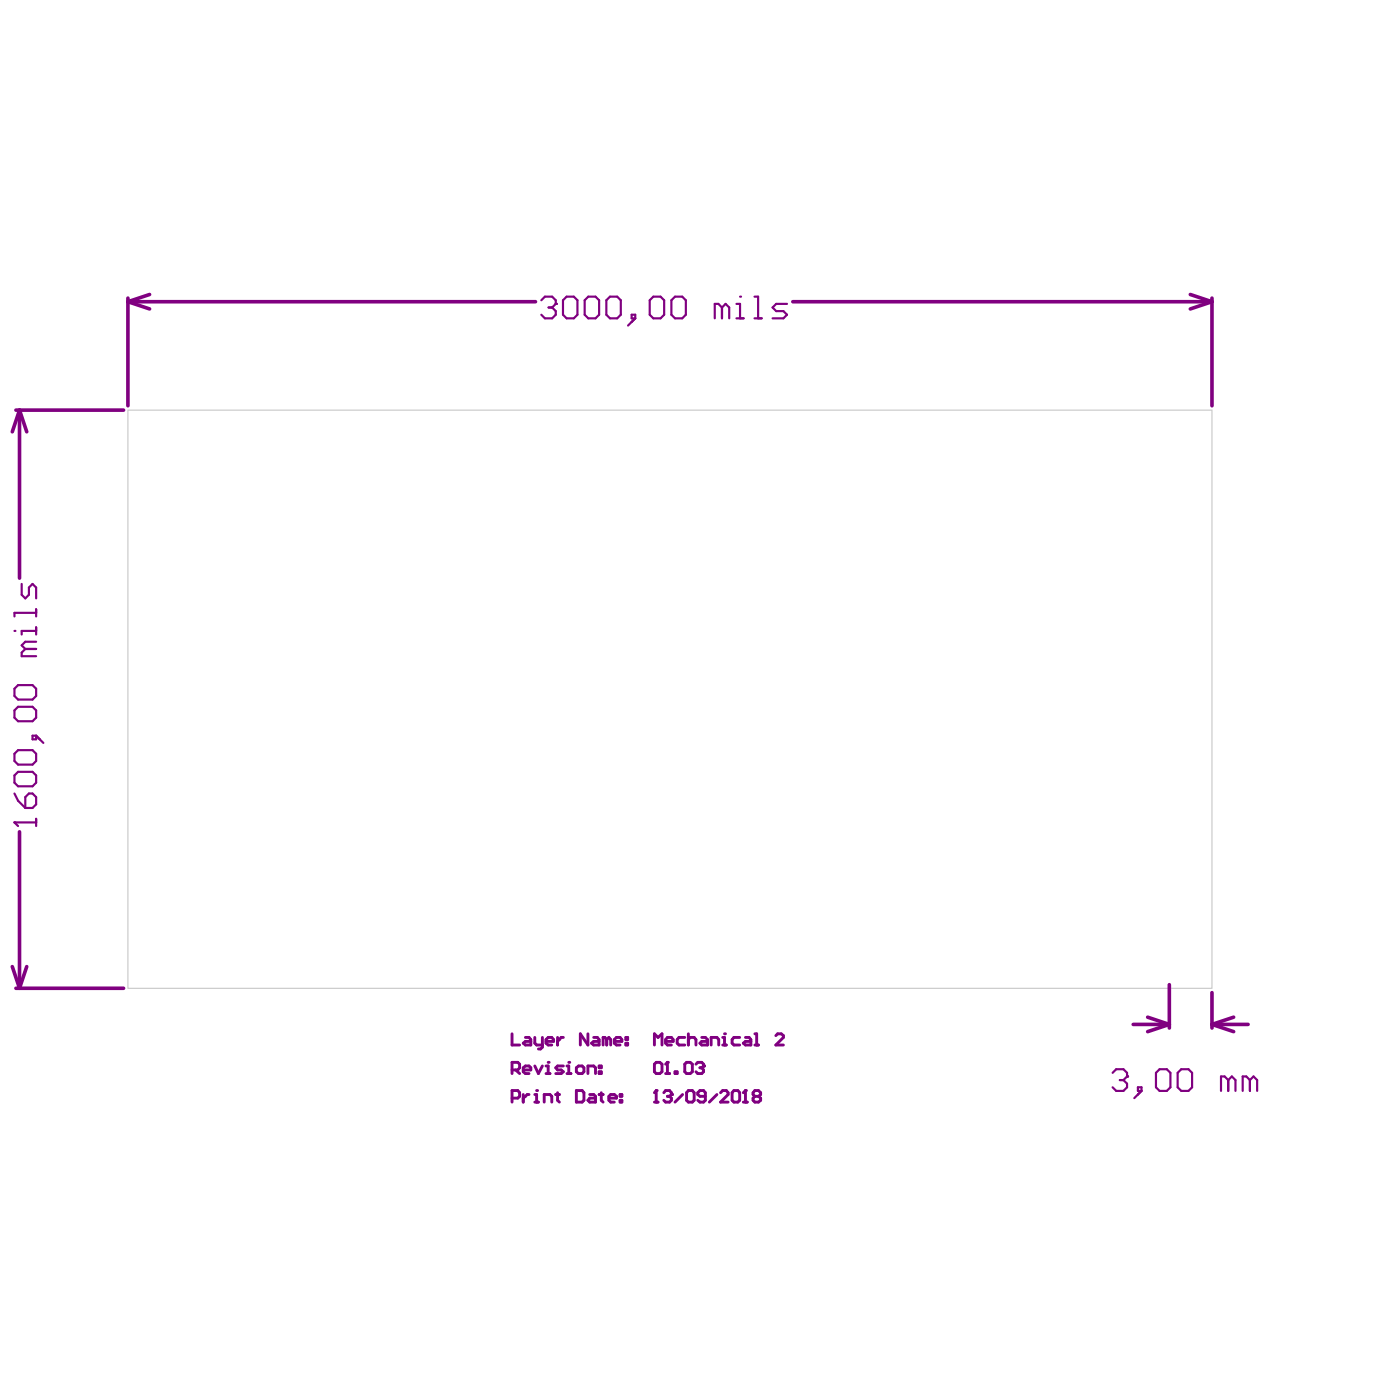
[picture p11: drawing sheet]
<svg xmlns="http://www.w3.org/2000/svg" width="96mm" height="96mm" viewBox="0 0 96 96" stroke-linecap="round" stroke-linejoin="round" font-family="sans-serif">
<path d="M8.8 28.1h74.3v39.6h-74.3z" fill="none" stroke="#c0c0c0" stroke-width=".07"/>
<g fill="none" stroke="#800080" stroke-width=".25">
<path d="M1.1 28.1h7.4M1.3 28.1l-.5 1.5M1.3 28.1v11.5M1.3 28.1l.5 1.5M8.8 20.4v7.4M8.8 20.7l1.5 .5M8.8 20.7h27.9M10.3 20.2l-1.5 .5M54.3 20.7h28.8M81.6 20.2l1.5 .5M83.1 20.4v7.4M83.1 20.7l-1.5 .5"/>
<path d="M1.3 57v10.7M.8 66.3l.5 1.4M1.1 67.7h7.4M1.8 66.3l-.5 1.4M77.7 70.2h2.4M78.7 69.7l1.4 .5M80.1 67.5v3M80.1 70.2l-1.4 .5M83.1 70.2l1.5 .5M83.1 68v2.5M83.1 70.2h2.4M84.6 69.7l-1.5 .5"/>
</g>
<g fill="none" stroke="#800080" stroke-width=".15">
<path d="M37.1 20.6l.2-.3h.5l.3 .3v.2M37.6 21.1h.2M37.8 21.1l.3 .2v.3l-.3 .2h-.5l-.2-.2M38.1 20.8h.1M38.1 20.8l-.3 .3M38.8 20.3h.5l.3 .3v1l-.3 .2h-.5l-.2-.2v-1zM40.3 20.3h.5l.3 .3v1l-.3 .2h-.5l-.2-.2v-1zM41.8 20.3h.5l.2 .3v1l-.2 .2h-.5l-.2-.2v-1zM43.3 21.6h.2v.2h-.2zM43.5 21.8l-.5 .5M44.8 20.3h.5l.2 .3v1l-.2 .2h-.5l-.3-.2v-1zM46.3 20.3h.5l.2 .3v1l-.2 .2h-.5l-.3-.2v-1z"/>
<path d="M49.5 21.1l-.3-.3h-.2v1M49.5 21.1v.7M49.5 21.1l.2-.3 .3 .3v.7M50.5 21.8h.5M50.5 20.8h.2v1M50.7 20.3h.1M51.7 20.3h.3v1.5M51.7 21.8h.5M53.9 20.8h-.7l-.2 .3 .2 .2h.5l.2 .3-.2 .2h-.7M1 56.4h.1M1 43.2h.1M1 47.2l.2-.2h1l.3 .2v.5l-.3 .2h-1l-.2-.2z"/>
<path d="M1 48.7l.2-.3h1l.3 .3v.5l-.3 .2h-1l-.2-.2zM1 53.1l.2-.2h1l.3 .2v.5l-.3 .3h-1l-.2-.3zM1 56.4h1.5M1 56.4l.2 .2M1 54.4l.2 .5 .5 .5M1.2 51.4h1l.3 .3v.5l-.3 .2h-1l-.2-.2v-.5zM1.5 40v.8l.2 .2 .3-.2v-.5l.2-.3 .3 .3v.7M1.7 54.6l.3-.2h.2l.3 .2v.5l-.3 .3h-.5zM1.7 44.5l-.2 .2v.3h1M1.7 44.5h.8M2.2 50.4h.3v.3h-.3zM2.5 41.8v.5"/>
<path d="M2.5 43v.5M2.5 56.1v.5M2.5 42h-1.5v.3M2.5 50.4l.5 .5M2.5 43.2h-1v.3M2.5 44h-.8l-.2 .2 .2 .3M76.3 73.5l.2-.2h.5l.2 .2v.3M76.8 74h.2M77 74l.2 .3v.2l-.2 .3h-.5l-.2-.3M77.2 73.8h.1M77.2 73.8l-.2 .2M78 74.5h.2v.3h-.2z"/>
<path d="M78.2 74.8l-.5 .5M79.5 73.3h.5l.2 .2v1l-.2 .3h-.5l-.3-.3v-1zM81 73.3h.5l.2 .2v1l-.2 .3h-.5l-.3-.3v-1zM84.2 74l-.3-.2h-.2v1M84.2 74v.8M84.2 74l.2-.2 .3 .2v.8M85.7 74l-.3-.2h-.2v1M85.7 74v.8M85.7 74l.2-.2 .3 .2v.8"/>
</g>
<g fill="none" stroke="#800080" stroke-width=".2">
<path d="M35.1 73.3h.4l.1-.1v-.3l-.1-.1h-.4v.8M35.1 70.9v.7h.5M35.1 75.3h.4l.1-.2v-.2l-.1-.2h-.4v.8M35.3 73.3l.3 .3M35.9 73.3h.5v-.1l-.1-.1h-.3l-.1 .1v.3l.1 .1h.3M35.9 75v.5M36 71.1h.3l.1 .2v.3h-.4l-.1-.1 .1-.1h.4M36.3 75h-.2l-.2 .3M36.7 75h.1v.5M36.7 75.5h.2M36.7 73.1l.2 .5 .3-.5M36.7 71.1v.4l.1 .1h.4"/>
<path d="M36.8 74.7h.1M37.2 71.1v.7l-.1 .1h-.2M37.3 75.5v-.5h.4l.1 .1v.4M37.4 73.6h.3M37.4 73.1h.2v.5M37.4 71.4h.5l-.1-.3h-.2l-.2 .2v.2l.2 .1h.2M37.6 72.8h.1M38.1 75h.2M38.2 71.1v.5M38.2 74.9v.5l.1 .1M38.6 73.1h-.4l-.1 .1 .1 .1h.3l.1 .2-.1 .1h-.4M38.6 71.1h-.1l-.3 .3"/>
<path d="M38.9 73.6h.2M38.9 73.1h.1v.5M39 72.8h.1M39.5 73.2l.2-.1h.2l.1 .1v.3l-.1 .1h-.2l-.2-.1zM39.5 74.7h.4l.1 .2v.5l-.1 .1h-.4zM40.3 73.6v-.5h.4l.1 .1v.4M40.3 70.9v.7l-.5-.7v.7M40.4 75h.3l.1 .1v.4h-.4l-.1-.1 .1-.1h.4M40.7 71.1h.2l.2 .2v.3h-.4l-.2-.1 .2-.1h.4M41.1 73.5h.1v.1h-.1zM41.1 73.1h.1v.1h-.1zM41.1 75h.2"/>
<path d="M41.2 74.9v.5l.1 .1M41.6 71.3l-.1-.2h-.2v.5M41.6 71.3v.3M41.6 71.3l.1-.2 .2 .2v.3M41.7 75.3h.6v-.2l-.2-.1h-.2l-.2 .1v.3l.2 .1h.2M42.1 71.4h.5l-.1-.3h-.2l-.2 .2v.2l.2 .1h.2M42.5 75h.1v.1h-.1zM42.5 75.4h.1v.1h-.1zM42.9 71.5h.1v.1h-.1zM42.9 71.1h.1v.2h-.1zM44.9 71.6v-.7l.2 .2 .3-.2v.7M44.9 75.5h.2"/>
<path d="M45 74.7h.1M45 72.8h.2l.2 .1v.6l-.2 .1h-.2l-.1-.1v-.6zM45 74.7v.8M45 74.7l-.1 .2M45.5 74.9l.1-.2h.3l.1 .3M45.6 73.6h.3M45.6 71.4h.5l-.1-.3h-.3l-.1 .2v.2l.1 .1h.3M45.7 72.8h.1M45.7 72.8v.8M45.7 72.8l-.1 .1M45.7 75.1h.2M45.9 75.1l.1 .2v.1l-.1 .1h-.3l-.1-.1"/>
<path d="M46 75h.1M46 75l-.1 .1M46.3 73.5h.1v.1h-.1zM46.8 75l-.5 .5M46.9 71.1h-.4l-.1 .2v.2l.1 .1h.4M47.1 72.8h.2l.2 .1v.6l-.2 .1h-.2l-.2-.1v-.6zM47.2 74.7h.3l.1 .2v.5l-.1 .1h-.3l-.1-.1v-.5zM47.2 71.3l.1-.2h.3l.1 .2v.3M47.2 70.9v.7M47.7 72.9l.1-.1h.3l.1 .3M48 73.2h.1M48.1 73.2l.1 .1-.1 .3h-.3l-.1-.1"/>
<path d="M48.1 71.1h.2l.2 .2v.3h-.4l-.1-.1 .1-.1h.4M48.2 73.1h.1M48.2 73.1l-.1 .1M48.3 75.1h-.3l-.2-.1 .2-.3h.2l.1 .2v.5l-.1 .1h-.2l-.2-.1M48.7 71.6v-.5h.4l.2 .2v.3M49.1 75l-.5 .5M49.4 74.9l.1-.2h.3l.1 .2v.1l-.5 .5h.5M49.5 71.6h.3M49.5 71.1h.2v.5M49.7 70.9h.1M50.3 74.7h.3l.1 .2v.5l-.1 .1h-.3l-.1-.1v-.5zM50.7 71.1h-.4l-.1 .2v.2l.1 .1h.4"/>
<path d="M50.9 75.5h.3M51.1 74.7h.1M51.1 71.1h.2l.2 .2v.3h-.4l-.2-.1 .2-.1h.4M51.1 74.7v.8M51.1 74.7l-.2 .2M51.7 75.1l-.1-.1 .1-.3h.3l.1 .2v.1l-.1 .1M51.7 75.1l-.1 .2v.1l.1 .1h.3l.1-.1v-.1l-.1-.2M51.7 75.1h.3M51.7 71.6h.3M51.7 70.9h.2v.7M53.2 71l.1-.1h.2l.2 .1v.1l-.5 .5h.5"/>
</g>
</svg>
